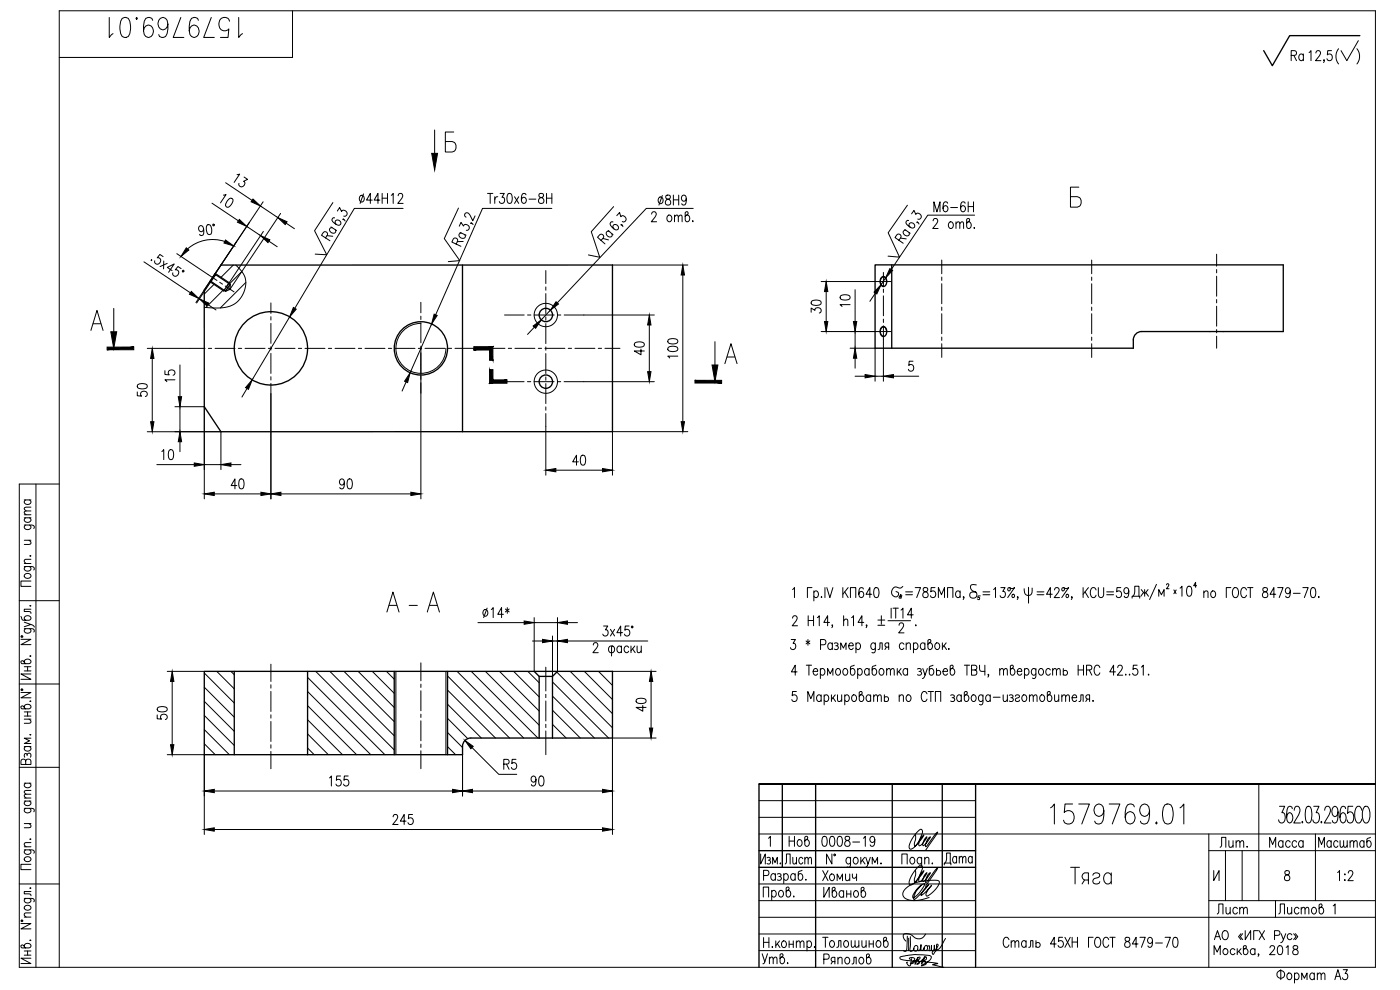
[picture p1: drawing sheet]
<svg xmlns="http://www.w3.org/2000/svg" width="420mm" height="297mm" viewBox="0 0 420 297" stroke-linecap="round" stroke-linejoin="round" font-family="sans-serif">
<defs><g id="words">
<g font-size="10.1">
<text x="31.4" y="12.3">1579769.01</text>
<text x="314" y="248.4">1579769.01</text>
</g>
<text font-size="8.8" x="320" y="266.3">Тяга</text>
<text font-size="8.4" x="399.7" y="20.5">( )</text>
<g font-size="7.9">
<text x="95.2" y="73.4">Ra</text>
<text x="134.4" y="75.1">Ra</text>
<text x="178.2" y="74.4">Ra</text>
</g>
<g font-size="7.5">
<text x="70.9" y="63.5" transform="rotate(-90 70.9 63.5)">10</text>
<text x="267.4" y="74.1">Ra</text>
</g>
<g font-size="7.1">
<text x="69.1" y="57.1">13</text>
<text x="282.2" y="260.7">Дата</text>
</g>
<g font-size="6.6">
<text x="256.1" y="93.1" transform="rotate(-90 256.1 93.1)">10</text>
<text x="194.4" y="107.6" transform="rotate(-90 194.4 107.6)">40</text>
<text x="45.2" y="120.3" transform="rotate(-90 45.2 120.3)">50</text>
<text x="143.6" y="186.6">14*</text>
<text x="51.2" y="217" transform="rotate(-90 51.2 217)">50</text>
<text x="97.7" y="237.1">155</text>
<text x="158" y="237.1">90</text>
<text x="116.8" y="248.7">245</text>
<text x="245.9" y="270.6">Иванов</text>
<text x="364.1" y="275.5">Лист</text>
<text x="382.4" y="275.5">Листов</text>
</g>
<g font-size="6.2">
<text x="386.3" y="19.4">Ra</text>
<text x="247.3" y="95.2" transform="rotate(-90 247.3 95.2)">30</text>
<text x="204.3" y="108.7" transform="rotate(-90 204.3 108.7)">100</text>
<text x="53.3" y="115.7" transform="rotate(-90 53.3 115.7)">15</text>
<text x="47.3" y="139">10</text>
<text x="170.7" y="140.8">40</text>
<text x="68.1" y="147.8">40</text>
<text x="100.5" y="147.8">90</text>
<text x="194.7" y="214.5" transform="rotate(-90 194.7 214.5)">40</text>
<text x="235.7" y="255.1">Нов</text>
<text x="245.5" y="255.1">0008-19</text>
<text x="364.8" y="255.4">Лит.</text>
<text x="379.9" y="255.4">Масса</text>
<text x="394.4" y="255.4">Масштаб</text>
<text x="234.2" y="260.3">Лист</text>
<text x="245.5" y="265.3">Хомич</text>
<text x="400" y="265.3">1:2</text>
<text x="245.5" y="285.4">Толошинов</text>
<text x="299.9" y="285.4">Сталь 45ХН ГОСТ 8479-70</text>
<text x="227.5" y="290.3">Утв.</text>
<text x="245.9" y="290.3">Ряполов</text>
</g>
<text font-size="3.1" x="273.4" y="189.1">.</text>
</g></defs>
<g fill="none" stroke="#000" stroke-width=".4">
<path d="M408.1 10.7h-21.1l-5.2 9-2.5-4.5M66.3 79.5h117.5v50h-117.5l-5-7.5v-35zM138.8 79.5v50M262.6 79.5h122.5v20h-42.5a2.48 2.48 0 0 0-2.5 2.5v2.5h-77.5zM267.6 79.5v25M63.3 84.5l4.4 2.9 1.4-2.1M64.7 82.4l-.1-.4-1.6 2.5h.3l1.4-2.1 4.4 2.9M68.8 84.8l-1.7 2.5M69.1 85.3l-.1 1.5-1.3 .6M264.5 98.3a.91 .91 0 0 1 1.1-.2 .91 .91 0 0 1 .5 .9v.9a.95 .95 0 0 1-1 1.1 .95 .95 0 0 1-.9-1.1v-.9zM264.5 83.3a.91 .91 0 0 1 1.1-.2 .91 .91 0 0 1 .5 .9v.9a.95 .95 0 0 1-1 1.1 .95 .95 0 0 1-.9-1.1v-.9zM61.3 201.4h122.5v20h-42.5a2.48 2.48 0 0 0-2.5 2.5v2.5h-77.5z"/>
<path d="M70.3 201.4v25M92.3 201.4v25M118.3 201.4v25M134.3 201.4v25M160.3 201.4l1.5 1.5h4l1.5-1.5M161.8 202.9v18.5M165.8 202.9v18.5M227.8 235.2v55M234.8 235.2v25M244.8 235.2v55M267.8 235.2v55M282.8 235.2v55"/>
<path d="M292.8 235.2v55M227.8 255.2h65M227.8 260.2h65"/>
<circle cx="163.8" cy="94.5" r="2.01"/>
<circle cx="81.3" cy="104.5" r="11"/>
<circle cx="126.3" cy="104.5" r="8"/>
<circle cx="163.8" cy="114.5" r="2.01"/>
</g>
<g fill="none" stroke="#000" stroke-width=".3">
<path d="M87.8 3.2v14h-70M394.9 15.9l.5-.7h.4l.5 .6-.3 1-1.2 1.4h1.6M130.4 39v7M136.2 39.6h-2.5v6h2a1.63 1.63 0 0 0 1.2-1.6 1.63 1.63 0 0 0-1.2-1.5h-2M67.7 54.8l7.9 5.3M108.2 58.7a.64 .64 0 0 1 1 .3 .91 .91 0 0 1 0 1.1 .91 .91 0 0 1-1 .4 1.2 1.2 0 0 1 0-1.8zM109.1 58.2l-1 2.8M114.7 58v3M114.7 59.5h1.6M116.3 58v3M117.4 58.6l.6-.6v3M119.5 58.7l.5-.7 .6 .2 .3 .4-.4 1-1.1 1.4h1.6"/>
<path d="M146.3 58h1.6M147.1 58v3M148.5 59v2M149.4 59a.82 .82 0 0 0-.9 .9M150.1 58h1.2l-.6 1.2a.88 .88 0 0 1 .7 1.3 .88 .88 0 0 1-1.6 0M152.5 58.2l.5-.2a1.76 1.76 0 0 1 .6 2.5l-.2 .4-.6 .1a1.76 1.76 0 0 1-.5-2.4zM154.4 59l1.3 2M155.7 59l-1.3 2M157.9 58.5a.64 .64 0 0 0-1.1-.3 2.02 2.02 0 0 0 .4 2.8 .88 .88 0 0 0 .8-1 .88 .88 0 0 0-1.2-.7l-.3 .7M158.8 59.7h2M161.9 58.2a.67 .67 0 0 0 .2 1 .94 .94 0 0 1 1.1 .8 .94 .94 0 0 1-1 1 .98 .98 0 0 1-.5-1.1 .98 .98 0 0 1 1.1-.7 .61 .61 0 0 0 .3-.6 .61 .61 0 0 0-.4-.6zM164 59.5h1.6"/>
<path d="M164 58v3M165.6 58v3M197.9 59.2a.65 .65 0 0 1 1 .3l.1 .7a.82 .82 0 0 1-.9 .9l-.2-.1a1.23 1.23 0 0 1 0-1.8zM198.8 58.7l-1.1 2.8M199.9 58.7a.68 .68 0 0 0 .2 1 .94 .94 0 0 1 1.2 .8 .94 .94 0 0 1-1 1 .98 .98 0 0 1-.6-1.2 .98 .98 0 0 1 1.1-.6 .6 .6 0 0 0 .4-.6 .6 .6 0 0 0-.5-.6zM202.1 58.5v3M202.1 60h1.6M203.7 58.5v3M206 59.5a.79 .79 0 0 1-.8 .9 .89 .89 0 0 1-.7-1.1 .89 .89 0 0 1 1.1-.6 2.58 2.58 0 0 1 0 2.7l-.5 .1-.5-.4M323.8 56.2h-2.5v6h2a1.63 1.63 0 0 0 1.2-1.6 1.63 1.63 0 0 0-1.2-1.6h-2M43.2 78.6l13.9 9.3M45.4 78l.2 .2z"/>
<path d="M48.9 77l-.9-.7-.8 1.1a.92 .92 0 0 1 1 .7 .92 .92 0 0 1-.7 1.1 .92 .92 0 0 1-1.1-.7l.1-.3M49.1 78.3v2.4M50.2 79l-2.2 1M53.1 76.1l12 8M61.1 68.6a.81 .81 0 0 1-.7 .9 .89 .89 0 0 1-.8-1 .89 .89 0 0 1 1-.7 2.52 2.52 0 0 1 .4 2.7l-.6 .2-.5-.4M62.1 67.6l.6-.2a1.76 1.76 0 0 1 .8 2.3l-.1 .5-.6 .2a1.78 1.78 0 0 1-.9-2.4zM63.6 61l8 5.3M63.9 67.3h.3v.4h-.3zM67.5 72.5a11.4 11.4 0 0 0-11.2 2.2M70 79.5l-3.6 3.7M70.8 79.5a7 7 0 0 1-1.5 12.3l-3.4 .6-4.6-.2M74.1 67.9l4.1 2.8"/>
<path d="M78.1 61.8l5.3 3.5M79 60.5l-15.2 22.8M79 69.5l-11 16.6M80.7 72.4l2.5 1.6M84.2 64l-15.2 22.8M85.9 67l2.5 1.6M99.9 60.8l-5.5 8.4 3.7 7.2-3.5-.2M101.2 63.3l.7-1 .6 1.2a.89 .89 0 0 1 1.6 .1 .89 .89 0 0 1-1 1.2M111.7 60h-1.7l1.1-2v3M114 60h-1.7l1.1-2v3M121 62.5h-14.7l-17.8 30M137.6 62.4l-4.3 9.2 4.7 6.6-3.5 .3"/>
<path d="M142.6 64.8l-.7 1.4-1.3-2.2-.6-.2-.4 .2-.2 .7 .5 .5M165.6 62.5h-20.8l-14.1 32M183.8 79.5h22.6M184.2 62l-6.7 7.5 2.5 7.7-3.4-.7M185.1 64.7l.8-.9 .4 1.2a.88 .88 0 0 1 1.5 .4 .88 .88 0 0 1-1 1.1M195.6 64.2l.4-.7h.5l.4 .6-.3 1-1.1 1.4h1.6M200.5 64.7a.64 .64 0 0 1 1 .3 .91 .91 0 0 1 0 1.1 .91 .91 0 0 1-1 .3 1.2 1.2 0 0 1 0-1.7zM202.4 65.1l.6-.6 .5 .2 .1 1.8M202.4 64.5v2M203.6 65.1l.5-.6 .5 .2 .1 1.8M206.1 64.5a1 1 0 0 1 .9 1 1 1 0 0 1-.9 1l-.5-.5v-2.2l.7-.3 .2 .5-.1 .2-.8 .8M207.9 66.2v.3z"/>
<path d="M208 62.5h-14l-26.8 28.4M272.3 61.6l-5.7 8.2 3.4 7.4-3.5-.3M273.6 64.2l.7-1.1 .5 1.2a.88 .88 0 0 1 1.6 .2 .88 .88 0 0 1-1 1.2M280 66.3l.5-.7 .7 .1 .2 .4-.3 1-1.2 1.5h1.6M280.3 63.6v-3l.9 3 .9-3v3M282.6 78v4.1M284.4 61l-.1-.3-.6-.1a1.63 1.63 0 0 0-.7 2l.4 .8a.84 .84 0 0 0 1.1-.8 .84 .84 0 0 0-1.1-.8l-.4 .8M285 66.7a.97 .97 0 0 1 1.2 .6 .97 .97 0 0 1-.7 1.3 1.02 1.02 0 0 1-.9-.8 1.02 1.02 0 0 1 .4-1.1zM285.3 62.3h2.1M286.9 67.1l.6-.5 .4 .1 .1 1.9M286.9 66.6v2M288 67.1l.6-.5 .5 .1 .1 1.9"/>
<path d="M289.6 61l-.1-.3-.5-.1a1.63 1.63 0 0 0-.7 2l.3 .8a.84 .84 0 0 0 1.2-.8 .84 .84 0 0 0-1.2-.8l-.3 .8M290.6 66.6a1 1 0 0 1 .9 1 1 1 0 0 1-.9 1l-.5-.6v-2.2l.7-.2 .2 .4-.1 .3-.8 .7M290.6 60.6v3M290.6 62h1.6M292.2 60.6v3M292.4 68.3v.3zM292.5 64.6h-14.1l-10.9 16.3M327.6 78v4.1M365.1 76.3v3.6M27.3 99.1l1.8-6 1.8 6M28 97.1h2.2M34.1 92.5v7"/>
<path d="M51.6 81.2l-1.4-1 2.1-1-1.7 2.5M54.4 80.6l-1-.6-.8 1a.92 .92 0 0 1 1 .7 .92 .92 0 0 1-.7 1.1 .92 .92 0 0 1-1.1-.6l.1-.3M54.8 81.2l.3-.1 .1 .4-.4 .1zM59.6 89.5l.2 .2M62.3 91.3l2.5 1.7M63.3 84.5l-4.3 6.4M64.2 85.4l-2.9 2.8M64.6 82l4.2 2.8M65.9 84.7l.9 .6M66.9 87.1l-5.1 5.2M67.1 87.3l-4.1-2.8-4.2 6.3M67.6 85.8l2.6 1.8"/>
<path d="M72.6 81.5l-3.7 3.7M73.8 84.7l-7.7 7.7M81.3 90.9v3.1M81.3 95v1M81.3 97v6M86.9 95.1l-11.2 18.9M126.3 96.9v6M126.3 90.7v3.2M126.3 94.9v1M126.3 97a7.5 7.5 0 0 0-7.5 7.5 7.5 7.5 0 0 0 7.5 7.5 7.5 7.5 0 0 0 7.5-7.5M129.5 97.2l-6.4 14.6M151.4 94.5h5.9"/>
<path d="M158.3 94.5h1M160.3 94.5h6M160.4 98.2l-2.1 2.1M163.8 81.2v3.9M163.8 86.1v1M163.8 88.1v6M163.8 95.1v1M163.8 97.1v6M165.2 93.1l-2.8 2.9M167.3 94.5h1M169.3 94.5h27.1M194.9 97.5v14"/>
<path d="M204.9 82.5v44M246.4 99.5h21M246.4 84.5h21M256.6 86.9v9.6M256.6 99.5v5M262.7 87.9l-1.6 2.5M265.1 81.7v4.1M265.1 86.8v1M265.1 88.8v6M265.1 95.8v1M265.1 97.8v16.6M265.8 83.4l-1.4 2"/>
<path d="M266 99.5v-.5a.86 .86 0 0 0-.9-.9 .86 .86 0 0 0-.8 .9l.1 1.3 .7 .6M266 84.5v-.5a.86 .86 0 0 0-.9-.9 .86 .86 0 0 0-.8 .9l.1 1.3 .7 .6M282.6 83.1v1M282.6 85.1v6M282.6 92.1v1M282.6 94.1v6M327.6 83.1v1M327.6 85.1v6M327.6 92.1v1M327.6 94.1v6M365.1 80.9v1M365.1 82.9v6"/>
<path d="M365.1 89.9v1M365.1 91.9v6M365.1 98.9v1M44.2 104.5h17.3M45.7 107.5v19M54 109.5v9.5M62.5 104.5h1M64.5 104.5h6M71.5 104.5h1M73.5 104.5h6M74.1 116.6l-1.5 2.5M80.5 104.5h1"/>
<path d="M81.3 104v1M81.3 106v6M81.3 113v1M81.3 115v34.7M82.5 104.5h6M89.5 104.5h1M91.5 104.5h6M98.5 104.5h1M100.5 104.5h6M107.5 104.5h1M109.5 104.5h6M116.5 104.5h1"/>
<path d="M118.5 104.5h6M121.9 114.6l-1.2 2.7M125.5 104.5h1M126.3 103.9v45.8M127.5 104.5h6M134.5 104.5h1M136.5 104.5h6M143.5 104.5h1M145.5 104.5h6M151.4 114.5h5.9M152.5 104.5h1M154.5 104.5h6"/>
<path d="M158.3 114.5h1M160.3 114.5h6M161.5 104.5h1M163.5 104.5h6M163.8 104.1v1M163.8 106.1v6M163.8 113.1v1M163.8 115.1v6M167.3 114.5h1M169.3 114.5h27.1M170.5 104.5h1M172.5 104.5h6"/>
<path d="M179.5 104.5h1M181.5 104.5h4.6M214.6 102.5v7M220.5 107.1h-2.3M221.2 109.1l-1.8-6-1.9 6M255.1 104.5h7.5v9.9M256.6 112.9h3M256.6 107.5v3M262.6 112.9h2.5M268.1 112.9h7.6M274 108.4h-1.1l-.2 1.3a.92 .92 0 0 1 1.3 .1 .92 .92 0 0 1 0 1.2 .92 .92 0 0 1-1.3 .1l-.1-.3M282.6 101.1v1"/>
<path d="M282.6 103.1v4.1M327.6 101.1v1M327.6 103.1v4.1M365.1 100.9v3.6M44.2 129.5h22.1v11.4M47.1 139.4h11.2M52.5 122h8.8v27.7M54 122v7.5M61.3 139.4h5M69.3 139.4h3M163.8 122.1v1M163.8 124.1v18.5"/>
<path d="M206.4 129.5h-22.6v13.1M7.3 157.5l2.7 .1a.58 .58 0 0 1 .1 1M7.3 155.4h2M7.3 154.4h2M7.3 150h2M7.7 157.5l-.1 .1a.58 .58 0 0 0-.2 1 .95 .95 0 0 0 1.2 .3 .95 .95 0 0 0 .5-1.1l-.2-.3M7.7 155.4l-.3 .2a.95 .95 0 0 0 .5 1.2 .95 .95 0 0 0 1.2-.4 .64 .64 0 0 0-.2-1M7.7 150a.66 .66 0 0 0-.4 .6 .66 .66 0 0 0 .4 .6 .85 .85 0 0 0 1.2 0 .85 .85 0 0 0 0-1.2M9.3 153.3l-1.9 .1-.1 .5 .6 .5M9.3 152.2l-1.9 .1-.1 .4 .6 .6M10.8 145.2v145M17.8 145.2h-12v145h407v-287h-395v287"/>
<path d="M64.3 148.2h14M84.3 148.2h39M166.8 141.1h14M7.3 170l2.7 .1a.58 .58 0 0 1 .1 .9M7.3 169.1h2M7.3 162.1h2M7.4 172.4a.95 .95 0 0 1 1.2-.4 .95 .95 0 0 1 .5 1.2 .95 .95 0 0 1-1.2 .4 .95 .95 0 0 1-.5-1.2zM7.7 170l-.1 .1a.58 .58 0 0 0-.2 .9 .95 .95 0 0 0 1.2 .4 .95 .95 0 0 0 .5-1.2l-.2-.2M8.7 162.1l.6 .6-.2 .5-1.8 .2M9 166.8h.3zM9.3 174.3h-3v1.6h3M9.3 167.8l-1.9 .1-.1 .6 .6 .6"/>
<path d="M237.9 176.9l.5-.6v3M243.7 176.3h-1.4v3M244.3 177.7l.2-.3a.97 .97 0 0 1 1.2 .7 .97 .97 0 0 1-.6 1.2h-.4l-.4-.4M244.3 177.3v3M246.5 179v.3zM247.6 176.3v3M248.1 176.3l1 3 .9-3M252.9 176.3v3M253.5 177.6l1 1.7M254.5 176.3l-1.6 2M255.2 179.3v-3h1.6v3M259.1 176.7a.64 .64 0 0 0-1-.3 2.05 2.05 0 0 0 .3 2.9 .88 .88 0 0 0 .8-1 .88 .88 0 0 0-1.1-.7l-.4 .7"/>
<path d="M261.6 178.3h-1.7l1.2-2v3M262.5 176.4l.6-.1a1.76 1.76 0 0 1 .6 2.4l-.2 .5-.6 .1a1.76 1.76 0 0 1-.6-2.4zM270.3 178.5a.29 .29 0 0 1 .3 .4 .29 .29 0 0 1-.5 .1l.2 .1a.28 .28 0 0 1 0 .5 .28 .28 0 0 1-.4-.2zM271 175.9a1.36 1.36 0 0 1-2.1 .2 1.41 1.41 0 0 0-1.4 1.6 1.41 1.41 0 0 0 1.9 1.2l.1-.3a.72 .72 0 0 0 .1-.7 .72 .72 0 0 0-.7-.4M271.8 177.6h2.1M271.8 178.4h2.1M274.7 176.3h1.6l-1.2 3M277.2 176.4a.69 .69 0 0 0 .2 1 .94 .94 0 0 1 1.1 .9 .94 .94 0 0 1-1 1 .98 .98 0 0 1-.5-1.2 .98 .98 0 0 1 1.1-.7 .61 .61 0 0 0 .3-.6 .61 .61 0 0 0-.4-.5zM280.6 176.3h-1.1l-.2 1.3a.92 .92 0 0 1 1.3 .1 .92 .92 0 0 1 0 1.2 .92 .92 0 0 1-1.3 .1l-.1-.3M281.6 179.3v-3l.9 2.1 1-2.1v3M284.4 179.3v-3h1.6v3M288.1 177.7l-.2-.3a.95 .95 0 0 0-1.2 .5 .95 .95 0 0 0 .4 1.3 .64 .64 0 0 0 1-.3"/>
<path d="M288.1 177.3v2M289.3 179.2h-.2h.2l-.2 .7M293 175.5l-.4-.1a1.01 1.01 0 0 0-1.4 .7 1.01 1.01 0 0 0 .9 1.3 1.05 1.05 0 0 1 1.1 1.1 1.05 1.05 0 0 1-1.4 .9 1.05 1.05 0 0 1-.6-1.5l.5-.2h1.2M294.2 178.8h-.6l-.2 .4a.36 .36 0 0 1 .5 .1 .36 .36 0 0 1 0 .5 .36 .36 0 0 1-.4 0l-.2-.1M295 177.6h2.1M295 178.4h2.1M298.2 176.9l.6-.6v3M300.4 176.3h1.2l-.7 1.1a.88 .88 0 0 1 .8 1.4 .88 .88 0 0 1-1.6-.1M303 176.3l.2 .6-.1 .3-.4 .1-.3-.6 .4-.4 .8 .3 .9-.3-2.1 3M305.5 179.2h-.2h.2l-.2 .7M308.7 176.2v4.8M309.8 176.4v.5a1.27 1.27 0 0 1-1.1 1.8 1.27 1.27 0 0 1-1.3-1.7v-.4"/>
<path d="M311.2 177.6h2.1M311.2 178.4h2.1M315.8 178.3h-1.7l1.1-2v3M316.5 177l.4-.7 .7 .1 .3 .5-.4 1-1.1 1.4h1.6M319.2 176.3l.3 .6-.2 .3-.4 .1-.2-.6 .3-.4 .8 .3 .9-.3-2 3M321.7 179.2h-.2h.2l-.2 .7M325.1 176.3v3M325.6 177.6l1.1 1.7M326.7 176.3l-1.6 2M328.9 177a.89 .89 0 0 0-1-.7 .89 .89 0 0 0-.7 1.1v.8a.89 .89 0 0 0 .7 1.1 .89 .89 0 0 0 1-.7M329.6 176.3v2.1a.8 .8 0 0 0 .8 .9 .8 .8 0 0 0 .8-.9v-2.1M332.1 177.6h2.1"/>
<path d="M332.1 178.4h2.1M336.4 176.3h-1.2l-.1 1.3a.92 .92 0 0 1 1.3 .1 .92 .92 0 0 1 0 1.2 .92 .92 0 0 1-1.3 .1l-.1-.3M338.8 177.3a.8 .8 0 0 1-.8 .9 .89 .89 0 0 1-.7-1.1 .89 .89 0 0 1 1.1-.7 2.51 2.51 0 0 1 0 2.8 .64 .64 0 0 1-1-.3M339.8 179.5v-.6h2.2v.6M340 178.9a3.1 3.1 0 0 0 .6-3h1.2v3M342.5 176.9l1 1.3 1.1-1.3M343.2 177.8l-.8 1.1M343.5 176.9v2M343.9 177.8l.8 1.1M347.1 175.3l-2.1 4.6M347.8 178.9v-2l.8 1.6 .8-1.6v2M350.1 175.5l.2-.4 .5 .3-.8 1.2h.8"/>
<path d="M352.3 177l.7 1.1M353 177l-.7 1.1M354.2 176.5l.5-.6v3M356.4 176l.6-.1a1.77 1.77 0 0 1 .6 2.4l-.2 .4-.6 .2a1.77 1.77 0 0 1-.6-2.4zM359.1 175.7h-.9l.6-1v1.5M361.3 177.9l.6-.6 .5 .1 .1 1.9M361.3 177.3v2M363.7 177.4a.97 .97 0 0 1 1.2 .7 .97 .97 0 0 1-.6 1.2 1.02 1.02 0 0 1-1-.7 1.02 1.02 0 0 1 .4-1.2zM369.4 176.3h-1.4v3M370.3 176.4l.2-.1a1.43 1.43 0 0 1 1.1 2.3 .89 .89 0 0 1-1.1 .7 .89 .89 0 0 1-.6-1.1v-.8zM374.1 177a.89 .89 0 0 0-1.1-.7 .89 .89 0 0 0-.6 1.1v.8a.89 .89 0 0 0 .6 1.1 .89 .89 0 0 0 1.1-.7M374.4 176.3h1.6"/>
<path d="M375.2 176.3v3M379.1 176.4a.68 .68 0 0 0 .2 1 .94 .94 0 0 1 1.2 .9 .94 .94 0 0 1-1 1 .98 .98 0 0 1-.6-1.2 .98 .98 0 0 1 1.1-.7 .6 .6 0 0 0 .4-.6 .6 .6 0 0 0-.5-.5zM382.9 178.3h-1.7l1.1-2v3M383.5 176.3h1.6l-1.2 3M387.2 177.3a.79 .79 0 0 1-.8 .9 .89 .89 0 0 1-.6-1.1 .89 .89 0 0 1 1.1-.7 2.58 2.58 0 0 1 0 2.8 .64 .64 0 0 1-1-.3M388.1 178h2.1M391 176.3h1.6l-1.1 3M393.6 176.4l.6-.1a1.76 1.76 0 0 1 .6 2.4l-.3 .5-.5 .1a1.76 1.76 0 0 1-.6-2.4zM395.8 179v.3zM5.8 180.2h12M6.3 191.8h3l-3 1.6h3M6.3 185l.4 1 .3 .1h1.7l.4-.2a.64 .64 0 0 0-.2-1.1 .85 .85 0 0 0-1.3 .1 .85 .85 0 0 0 .1 1.2"/>
<path d="M6.4 190.8h.4v.4h-.4zM7.3 198.7a1 1 0 0 1 1-1 1 1 0 0 1 1 1l-.6 .4h-2.1l-.3-.7 .4-.2 .3 .1 .7 .8M7.3 188.6l2.7 .1a.58 .58 0 0 1 .1 .9M7.3 186.7l2 .7-2 .7M7.7 188.6l-.1 .1a.58 .58 0 0 0-.2 .9 .95 .95 0 0 0 1.2 .4 .95 .95 0 0 0 .5-1.2l-.2-.2M9 196.8h.3zM9 181.8h.3zM9.3 187.4l.6 .2 .4 .6M9.3 182.8h-2v.7l1.8 .1 .2 .5M81.3 199.3v5.2M116.1 183.6l1.8-6 1.9 6M116.8 181.6h2.3"/>
<path d="M122.8 181.6h2.4M126.3 198.9v5.4M128.2 183.6l1.9-6 1.8 6M128.9 181.6h2.3M143.4 186.8h13.9M159.8 192.3h3M160.3 185.3v16.1M160.3 186.8h7M165.8 190.8v12.1M165.8 192.3h1.5M167.3 185.3v16.1M170.3 192.3h24.1"/>
<path d="M170.3 186.8h3M178.1 193.5l.4-.7h.5l.4 .6-.3 1-1.2 1.4h1.6M181.1 187.8h1.3l-.7 1.2a.88 .88 0 0 1 .7 1.3 .88 .88 0 0 1-1.5 0M183 194l.9-.2a1.15 1.15 0 0 1 0 2h-.7l-.5-.4-.1-.7zM183.2 188.8l1.2 2M183.5 193.8v3M184.4 188.8l-1.2 2M186.5 194.3a.67 .67 0 0 0-.6-.5 .67 .67 0 0 0-.6 .5 .85 .85 0 0 0 0 1.2 .85 .85 0 0 0 1.2-.1M186.5 193.8v2M186.8 189.8h-1.7l1.2-2v3M188.7 194.3a.67 .67 0 0 0-.7-.5 .67 .67 0 0 0-.6 .5 .91 .91 0 0 0 0 1.1 .91 .91 0 0 0 1 .3l.3-.3M188.8 187.8h-1.1l-.2 1.3a.92 .92 0 0 1 1.3 .1 .92 .92 0 0 1 0 1.2 .92 .92 0 0 1-1.3 .1l-.1-.2"/>
<path d="M189.4 193.8v2M189.6 187.9h.3v.4h-.3zM189.8 194.7l.8 1.1M190.5 193.8l-1.1 1.5M191.2 193.8l.1 1.9 .6 .1 .5-.5M192.4 193.8v2M237.4 191.9h1.3l-.7 1.1a.88 .88 0 0 1 .8 1.4 .88 .88 0 0 1-1.6-.1M237.9 185.5l.4-.8h.5l.4 .6-.3 1-1.1 1.5h1.6M241.9 192.3l1.1 .9M242 199.6h1.6M242.5 191.9v1.7M242.5 184.7v3.1"/>
<path d="M242.5 186.2h1.7M242.8 199.6v3M243 192.3l-1.1 .9M244.2 184.7v3.1M245.3 185.3l.6-.6v3.1M246.3 193.5h1a.82 .82 0 0 0 .6-.8 .82 .82 0 0 0-.6-.8h-1v3M249 186.7h-1.8l1.2-2v3.1M249.8 193.3a.67 .67 0 0 0-.6-.4 .67 .67 0 0 0-.7 .4 .85 .85 0 0 0 .1 1.2 .85 .85 0 0 0 1.2 0M249.8 192.9v2M249.9 187.6h-.3h.3l-.3 .7M250.4 193a.73 .73 0 0 1 1.1 .3l-.3 .4h-.4M251.2 193.7l.3 .3v.6l-.3 .3-.8-.2"/>
<path d="M252.3 194.9v-2l.8 1.6 .8-1.6v2M253.2 186.3l.6-.5 .5 .1 .1 1.9M253.2 184.7v3.1M254.7 193.7h1.4l-.1-.5a.59 .59 0 0 0-1-.2 .95 .95 0 0 0-.3 1.2 .95 .95 0 0 0 1.2 .5l.2-.2M255.6 185.3l.5-.6v3.1M256.4 199.6l-1.1 .4-.1 .3v1.7l.2 .4a.65 .65 0 0 0 1.1-.2 .85 .85 0 0 0 0-1.3 .85 .85 0 0 0-1.3 .1M256.9 193.3a.67 .67 0 0 1 .6-.4 .67 .67 0 0 1 .6 .4 .91 .91 0 0 1 .1 1.1 .91 .91 0 0 1-1.1 .3l-.2-.2M256.9 192.9v3M259.2 186.7h-1.7l1.2-2v3.1M260.1 187.6h-.2h.2l-.2 .7M262.7 193.3l-.2-.3a.64 .64 0 0 0-1 .3 .91 .91 0 0 0-.1 1.1 .91 .91 0 0 0 1.1 .3l.2-.2M262.7 192.9l-.1 2.7-.3 .3-.6-.2"/>
<path d="M262.9 199.6l-1 .4-.2 .3 .2 2a.59 .59 0 0 0 .9 .1 .95 .95 0 0 0 .3-1.2 .95 .95 0 0 0-1.1-.5l-.3 .3M263.5 186h2M263.5 187.6h2M263.5 194.9l.5-.2 .1-1.8h.7v2M264.5 184.7v2.6M266 194.2l-.4 .7M266.5 186.2h6.8M266.7 194.2l-.9-.2-.2-.4 .2-.6 .9-.1v2M267.4 182.5v3M268 182.5h1.6M268.8 182.5v3M269.8 187.6l.5-.7h.4l.5 .6-.4 1-1.1 1.4h1.6"/>
<path d="M270.4 183l.6-.5v3M271.3 193.3a.67 .67 0 0 0-.6-.4 .67 .67 0 0 0-.7 .4 .91 .91 0 0 0 0 1.1 .91 .91 0 0 0 1 .3l.3-.2M272 193.5l.5-.6 .6 .1 .1 1.9M272 192.9v2M274.1 184.5h-1.7l1.1-2v3M274.1 193.3a.66 .66 0 0 1 .7-.4 .66 .66 0 0 1 .6 .4 .91 .91 0 0 1 0 1.1 .91 .91 0 0 1-1 .3l-.3-.2M274.1 192.9v3M277.6 193.3a.67 .67 0 0 0-.7-.4 .67 .67 0 0 0-.6 .4 .85 .85 0 0 0 0 1.2 .85 .85 0 0 0 1.3 0M277.6 192.9v2M278.9 192.9a1 1 0 0 1 1 1 1 1 0 0 1-1 1l-.4-.6v-2.1l.7-.3 .2 .4-.1 .3-.8 .7M280 199.6l-1 .4-.1 .3v1.7l.2 .4a.64 .64 0 0 0 1-.2 .85 .85 0 0 0 0-1.3 .85 .85 0 0 0-1.2 .1M280.9 193a.64 .64 0 0 1 1 .3 .91 .91 0 0 1 0 1.1 .91 .91 0 0 1-1 .3 1.2 1.2 0 0 1 0-1.7z"/>
<path d="M282.8 192.9v2M283.3 193.7l.8 1.2M284 192.9l-1.2 1.4M284.8 194.6v.3zM289.4 199.6h1.6M290.2 199.6v3M294 199.6l.2 1.7 1.4 .1M295.6 199.6v3M323.6 199.6v3M325.2 199.6v3M341.3 199.6h-1.2l-.1 1.3a.92 .92 0 0 1 1.3 .1 .92 .92 0 0 1 0 1.2 .92 .92 0 0 1-1.3 .1l-.1-.3M5.8 205.2h12"/>
<path d="M6.3 207.8h3l-3 1.6h3M6.4 206.8h.4v.3h-.4zM7.3 212.2a1 1 0 0 1 1-.9 1 1 0 0 1 1 .9l-.6 .5h-2.1l-.3-.7 .4-.2 .3 .1 .7 .8M7.3 200h2M7.3 201.3h2M7.3 215.8h2M7.3 213.6h2M7.3 214.8h2M8.3 200v1.3M8.3 213.6v1.2M8.7 215.8l.6 .5-.2 .6-1.8 .1M9 210.4h.3z"/>
<path d="M9.3 202.2h-3l3 1.6h-3M50.2 201.4h11.1M51.7 204.4v19M61.3 218.9l7.5 7.5M61.3 214.7l9 9M61.3 210.4l9 9M61.3 206.2l9 9M61.3 201.9l9 9M65.1 201.4l5.2 5.3M69.3 201.4l1 1M81.3 205.5v1M81.3 207.5v6"/>
<path d="M81.3 214.5v1M81.3 216.5v6M92.3 216l10.5 10.4M92.3 211.7l14.7 14.7M92.3 207.5l19 18.9M92.3 203.2l23.2 23.2M94.8 201.4l23.5 23.6M99 201.4l19.3 19.4M103.2 201.4l15.1 15.1M107.5 201.4l10.8 10.9M111.7 201.4l6.6 6.6M116 201.4l2.3 2.4"/>
<path d="M118.8 201.4v25M126.3 205.3v1M126.3 207.3v6M126.3 214.3v1M126.3 216.3v6M133.8 201.4v25M134.3 219.8l4.5 4.5M134.3 215.5l6.1 6.1M134.3 211.3l10.2 10.1M134.3 207l14.4 14.4M134.3 202.8l18.6 18.6M137.2 201.4l20 20"/>
<path d="M141.4 201.4l20 20M145.7 201.4l16.1 16.2M149.9 201.4l11.9 11.9M154.2 201.4l7.6 7.7M158.4 201.4l3.4 3.5M163.8 200.2v7.1M163.8 208.3v1M163.8 210.3v6M163.8 217.3v1M163.8 219.3v7.1M165.8 217.3l4.1 4.1M165.8 213.1l8.4 8.3"/>
<path d="M165.8 208.9l12.6 12.5M165.8 204.6l16.8 16.8M167.1 201.7l16.7 16.7M171.1 201.4l12.7 12.7M175.4 201.4l8.4 8.5M179.6 201.4l4.2 4.2M183.8 201.4h13.1M195.4 204.4v14M239 207.5h-1.1l-.2 1.3a.92 .92 0 0 1 1.3 0 .92 .92 0 0 1 0 1.3 .92 .92 0 0 1-1.3 .1l-.1-.3M239.2 201.6h-1.7l1.2-2v3M242.4 210.5v-3l1 2.1 .9-2.1v3M244 201.4h1.4l-.2-.7a.97 .97 0 0 0-1.3 .7 .97 .97 0 0 0 .7 1.2h.3l.5-.4"/>
<path d="M246.2 201a.66 .66 0 0 1 .6-.4 .66 .66 0 0 1 .7 .4l.1 .4a.9 .9 0 0 1-.9 1.2l-.5-.4M246.2 200.6v3M246.4 208.9l-.2-.3a.95 .95 0 0 0-1.2 .5 .95 .95 0 0 0 .4 1.2 .64 .64 0 0 0 1-.2M246.4 208.5v2M247.3 208.9l.3-.3a.97 .97 0 0 1 1.2 .7 .97 .97 0 0 1-.7 1.2h-.3l-.5-.4M247.3 208.5v3M248.4 202.6v-2l.8 1.6 .8-1.6v2M249.5 208.5v2M250 209.3l.8 1.2M250.7 208.5l-1.2 1.4M251.1 200.7a.97 .97 0 0 1 1.2 .7 .97 .97 0 0 1-.6 1.2 1.02 1.02 0 0 1-1-.7 1.02 1.02 0 0 1 .4-1.2zM251.3 208.5l.2 1.8 .5 .2 .6-.6"/>
<path d="M252.6 208.5v2M253.3 200.7a.97 .97 0 0 1 1.2 .7 .97 .97 0 0 1-.6 1.2 1.03 1.03 0 0 1-1-.7 1.03 1.03 0 0 1 .4-1.2zM253.5 208.9a.66 .66 0 0 1 .6-.4 .66 .66 0 0 1 .7 .4l.1 .7a.8 .8 0 0 1-.9 .9l-.5-.4M253.5 208.5v3M255.9 208.6a.97 .97 0 0 1 1.2 .7 .97 .97 0 0 1-.6 1.2 1.03 1.03 0 0 1-1-.7 1.03 1.03 0 0 1 .4-1.2zM257.4 201l.2-.3a.97 .97 0 0 1 1.3 .7 .97 .97 0 0 1-.7 1.2h-.3l-.5-.4M257.4 200.6v3M258.3 208.5a1 1 0 0 1 .9 1 1 1 0 0 1-.9 1l-.4-.6v-2.1l.7-.3 .2 .4-.1 .3-.8 .7M260.8 201l-.2-.3a.95 .95 0 0 0-1.2 .5 .95 .95 0 0 0 .4 1.2 .64 .64 0 0 0 1-.2M260.8 200.6v2M261.3 208.9l-.2-.3a.95 .95 0 0 0-1.2 .5 .95 .95 0 0 0 .4 1.2 .64 .64 0 0 0 1-.2M261.3 208.5v2"/>
<path d="M262.2 209l.6-.5 .4 .1 .1 1.9M262.2 208.5v2M263.3 209l.6-.5 .5 .1 .1 1.9M264.1 200.7a.97 .97 0 0 1 1.3 .7 .97 .97 0 0 1-.7 1.2 1.03 1.03 0 0 1-.9-.7 1.03 1.03 0 0 1 .3-1.2zM265.4 209.3a.73 .73 0 0 1 1.2 .1 .73 .73 0 0 1-.4 1.1h-.5l-.3-.3M265.4 208.5v2M266.1 201.2l.6-.6 .4 .1 .1 1.9M266.1 200.6v2M267.2 201.2l.6-.6 .5 .1 .1 1.9M269.3 200.6v2M269.7 201.4l.8 1.2M269.9 209l.5-.5 .6 .1 .1 1.9"/>
<path d="M269.9 208.5v2M270.4 200.6l-1.1 1.4M272.3 208.6a.97 .97 0 0 1 1.2 .7 .97 .97 0 0 1-.7 1.2 1.02 1.02 0 0 1-.9-.7 1.02 1.02 0 0 1 .4-1.2zM272.4 201l-.3-.3a.95 .95 0 0 0-1.1 .5 .95 .95 0 0 0 .3 1.2 .65 .65 0 0 0 1.1-.2M272.4 200.6v2M275.3 200.7a.71 .71 0 0 1 1.2 .3l-.1 .3-.6 .1M276.1 201.4l.5 .6-.2 .4h-1.1M276.9 200.6l.7 2 .7-2M277.6 202.6l-.2 .6-.6 .4M278.2 208.2a.89 .89 0 0 0-1.1-.7 .89 .89 0 0 0-.6 1.1v.7a.89 .89 0 0 0 .6 1.2 .89 .89 0 0 0 1.1-.7M278.5 207.5h1.7M279.3 207.5v3"/>
<path d="M280.7 210.5v-3h1.6v3M281.1 201.4a.73 .73 0 0 1 1.1 .1 .73 .73 0 0 1-.3 1.1h-.5l-.3-.3M281.1 200.6v2M283 201.4h1.4l-.1-.5a.58 .58 0 0 0-1-.2 .95 .95 0 0 0-.3 1.2 .95 .95 0 0 0 1.1 .5l.3-.2M285.3 208.6a.72 .72 0 0 1 1.1 .3l-.1 .3-.6 .1M285.6 200.6a1 1 0 0 1 1 1 1 1 0 0 1-1 1l-.4-.6v-2.1l.7-.3 .2 .4-.1 .3-.8 .7M286.1 209.3l.4 .6-.2 .4h-1M288.5 208.9l-.2-.3a.95 .95 0 0 0-1.2 .5 .95 .95 0 0 0 .4 1.2 .64 .64 0 0 0 1-.2M288.5 208.5v2M289.9 208.5a1 1 0 0 1 .9 1 1 1 0 0 1-.9 1l-.5-.6v-2.1l.7-.3 .2 .4-.1 .3-.8 .7M291.6 201h1a.81 .81 0 0 1 .6 .8 .81 .81 0 0 1-.6 .8h-1v-3h1l.5 .3 .1 .5-.6 .6M291.8 208.6a.97 .97 0 0 1 1.2 .7 .97 .97 0 0 1-.6 1.2 1.03 1.03 0 0 1-1-.7 1.03 1.03 0 0 1 .4-1.2z"/>
<path d="M295 208.9l-.1-.1a.58 .58 0 0 0-.9-.2 .95 .95 0 0 0-.4 1.2 .95 .95 0 0 0 1.2 .5l.2-.2M295 208.5l-.1 2.7a.58 .58 0 0 1-.9 .1M296.7 202.4h-.2h.2l-.2 .8M297.2 208.9l-.3-.3a.95 .95 0 0 0-1.1 .5 .95 .95 0 0 0 .3 1.2 .65 .65 0 0 0 1.1-.2M297.2 208.5v2M298.1 209.2h2M300 201.2l.6-.6 .5 .1 .1 1.9M300 200.6v2M301.1 208.5l.1 1.8 .6 .2 .5-.6M301.2 201.2l.5-.6 .5 .1 .1 1.9M302.3 208.5v2M302.9 208.6a.72 .72 0 0 1 1.1 .3l-.1 .3-.5 .1"/>
<path d="M303.7 200.6a1 1 0 0 1 .9 1 1 1 0 0 1-.9 1l-.5-.6v-2.1l.7-.3 .2 .4-.1 .3-.8 .7M303.7 209.3l.4 .6-.2 .4h-1M304.7 208.9a.66 .66 0 0 1 .6-.4 .66 .66 0 0 1 .7 .4l-.1 .3-.8 .3a.55 .55 0 0 0-.3 .8 .73 .73 0 0 0 1.2-.2M305.3 201.4h1.4l-.3-.7a.97 .97 0 0 0-1.2 .7 .97 .97 0 0 0 .7 1.2h.3l.5-.4M307 208.6a.97 .97 0 0 1 1.2 .7 .97 .97 0 0 1-.6 1.2 1.03 1.03 0 0 1-1-.7 1.03 1.03 0 0 1 .4-1.2zM307.5 201a.66 .66 0 0 1 .6-.4 .66 .66 0 0 1 .6 .4l.1 .4a.9 .9 0 0 1-.9 1.2l-.4-.4M307.5 200.6v3M308.9 209l.6-.5 .5 .1 .1 1.9M308.9 208.5v2M310.1 209l.6-.5 .4 .1 .1 1.9M310.9 201l-.2-.3a.97 .97 0 0 0-1.3 .7 .97 .97 0 0 0 .7 1.2h.3l.5-.4M310.9 200.6l-.1 2.7-.4 .3-.5-.2"/>
<path d="M312 200.7a.97 .97 0 0 1 1.3 .7 .97 .97 0 0 1-.7 1.2 1.02 1.02 0 0 1-1-.7 1.02 1.02 0 0 1 .4-1.2zM312.4 208.6a.97 .97 0 0 1 1.2 .7 .97 .97 0 0 1-.7 1.2 1.02 1.02 0 0 1-.9-.7 1.02 1.02 0 0 1 .4-1.2zM314.8 208.5a1 1 0 0 1 .9 1 1 1 0 0 1-.9 1l-.5-.6v-2.1l.7-.3 .2 .4-.1 .3-.8 .7M315.2 201l-.2-.3a.97 .97 0 0 0-1.2 .7 .97 .97 0 0 0 .6 1.2h.4l.4-.4M315.9 201.2l.6-.6 .4 .1 .2 1.9M315.9 200.6v2M316.5 208.5l.1 1.8 .6 .2 .5-.6M317.1 201.2l.5-.6 .5 .1 .1 1.9M317.7 208.5v2M318.7 209l.5-.5 .5 .1 .1 1.9M318.7 208.5v2M319.1 201.4a.73 .73 0 0 1 1.2 .1 .73 .73 0 0 1-.4 1.1h-.4l-.4-.3"/>
<path d="M319.1 200.6v2M319.8 209l.6-.5 .4 .1 .2 1.9M321.7 209.3h1.4l-.2-.7a.97 .97 0 0 0-1.2 .7 .97 .97 0 0 0 .6 1.2h.4l.4-.4M323.6 201h1.6M323.8 210.5l.5-.2 .1-1.8h.7v2M326.1 201l1.4-.1 .2-.5-.2-.7-1.4-.1v3M326.3 209.8l-.4 .7M326.9 201l.8 1.6M327 209.8h-.7l-.3-.3-.1-.5 .4-.5h.7v2M328 210.2v.3zM330.1 200.3a.89 .89 0 0 0-1.1-.7 .89 .89 0 0 0-.6 1.1v.7a.89 .89 0 0 0 .6 1.2 .89 .89 0 0 0 1.1-.7M334.8 201.6h-1.7l1.1-2v3"/>
<path d="M335.4 200.3l.5-.7 .7 .1 .2 .5-.3 1-1.2 1.4h1.6M337.9 202.3v.3zM339 202.3v.3zM342.5 200.2l.6-.6v3M344.7 202.3v.3zM5.8 230.2h12M7.3 239.4h2M7.3 235h2M7.3 224h2M7.7 235l-.3 .2a.95 .95 0 0 0 .5 1.2 .95 .95 0 0 0 1.2-.4 .64 .64 0 0 0-.2-1M7.7 228.3a.73 .73 0 0 0-.7-.5 .73 .73 0 0 0-.7 .5v1.1h3v-1.1a.81 .81 0 0 0-.8-.6 .81 .81 0 0 0-.8 .6v1.1M7.7 224l-.3 .2a.95 .95 0 0 0 .5 1.2 .95 .95 0 0 0 1.2-.4 .64 .64 0 0 0-.2-1"/>
<path d="M8.1 226.4l.6-.5 .4 .3v1M8.1 226.7l-.1-.5-.3-.1a.71 .71 0 0 0-.3 1.1M9 220.4h.3zM9.3 238.3l-1.9 .1-.1 .5 .6 .5M9.3 237.2l-1.9 .1-.1 .4 .6 .6M9.3 221.5h-2l1.6 .8-1.6 .8h2M50.2 226.4h11.1v24M61.3 223.1l3.3 3.3M64.3 237.3h71.5M81.3 223.5v1M81.3 225.5v5.1M92.3 224.4l2 2"/>
<path d="M92.3 220.2l6.2 6.2M126.3 223.3v1M126.3 225.3v5.3M134.3 224l2.4 2.4M138.8 226.4v12.4M141.7 224.3l8 8h5.4M141.8 237.3h39M151.2 229.3h1a.73 .73 0 0 0 .6-.8 .73 .73 0 0 0-.6-.7h-1v3M152 229.3l.8 1.5M154.9 227.8h-1.2l-.1 1.3a.92 .92 0 0 1 1.2 .1 .92 .92 0 0 1 0 1.3 .92 .92 0 0 1-1.2 0l-.1-.2M196.9 221.4h-13.1v29M227.8 235.2h185h-185"/>
<path d="M377.8 235.2v35M7.3 255l2.7 .1a.58 .58 0 0 1 .1 .9M7.3 242.5l2.7 .1a.58 .58 0 0 1 .1 1M7.3 254.1h2M7.3 247.1h2M7.3 240.4h2M7.4 257.4a.95 .95 0 0 1 1.2-.4 .95 .95 0 0 1 .5 1.2 .95 .95 0 0 1-1.2 .4 .95 .95 0 0 1-.5-1.2zM7.7 255l-.1 .1a.58 .58 0 0 0-.2 .9 .95 .95 0 0 0 1.2 .4 .95 .95 0 0 0 .5-1.2l-.2-.2M7.7 242.5l-.1 .1a.58 .58 0 0 0-.2 1 .95 .95 0 0 0 1.2 .3 .95 .95 0 0 0 .5-1.1l-.2-.3M7.7 240.4l-.3 .2a.95 .95 0 0 0 .5 1.2 .95 .95 0 0 0 1.2-.4 .65 .65 0 0 0-.2-1M8.7 247.1l.6 .6-.2 .5-1.8 .2M9 251.8h.3z"/>
<path d="M9.3 259.3h-3v1.6h3M9.3 252.8l-1.9 .1-.1 .6 .6 .6M64.3 248.9h116.5M227.8 250.2h185M227.8 245.2h65M227.8 240.2h65M228.3 256.2v3l1.4-3v3M230.2 257.4a.6 .6 0 0 1 1 .3l-.3 .4h-.3M230.6 251.5l.6-.6v3M230.9 258.1l.4 .6-.2 .4h-.9M231.9 259.2v-2l.7 1.6 .7-1.6v2M249.7 256.2v3l-1.6-3v3"/>
<path d="M255.3 257.7l-.2-.2a.58 .58 0 0 0-.9-.1 .95 .95 0 0 0-.3 1.2 .95 .95 0 0 0 1.1 .5l.3-.3M255.3 257.2l-.2 2.7-.3 .3-.6-.1M256.4 257.4a.64 .64 0 0 1 1 .3 .91 .91 0 0 1 .1 1.1 .91 .91 0 0 1-1.1 .3 1.2 1.2 0 0 1 0-1.7zM258.3 257.2v2M258.8 258.1l.8 1.1M259.5 257.2l-1.2 1.5M259.8 257.2l.7 2 .7-2M260.5 259.2l-.2 .6-.6 .4M261.8 259.2v-2l.8 1.6 .8-1.6v2M264.4 258.9v.3zM270.7 259.2v-3h1.6v3M273.4 257.4a.64 .64 0 0 1 1 .3 .91 .91 0 0 1 .1 1.1 .91 .91 0 0 1-1.1 .3l-.3-.7z"/>
<path d="M274.8 250.6l-.2 1.9a.89 .89 0 0 0 .1 1.3 8.5 8.5 0 0 0 2.1-4.6 .6 .6 0 0 0-.6-.4 .6 .6 0 0 0-.6 .5 6.8 6.8 0 0 0-2.7 5.2l.1 .2a1.91 1.91 0 0 0 1.9-1l1.8-2.2 .6-1-.7 .6a2.05 2.05 0 0 0-.6 2.7l1-.9 1.2-1.8-.8 .8-.5 1.3 .1 .5 .3-.1 1-1 .8-1.5a3.3 3.3 0 0 0-1.3 2.3l.1 .6 2.8-3.7 .7-.6-3.7 5.5M276.6 257.7l-.1-.2a.59 .59 0 0 0-.9-.1 .95 .95 0 0 0-.4 1.2 .95 .95 0 0 0 1.2 .5l.2-.3M276.6 257.2l-.1 2.7a.58 .58 0 0 1-.9 .2M277.5 257.8l.6-.6 .6 .2 .1 1.8M277.5 257.2v2M279.8 258.9v.3zM362.8 255.2h50M362.8 250.2v40M367.8 255.2v15M372.8 255.2v15M384 241.9h1.6l-.9 1.9h.4a2.04 2.04 0 0 1-.2 3.1 .94 .94 0 0 1-1.2-.9M387.8 242.6l-.1-.4-.4-.3-.7 .3a6 6 0 0 0 0 4.5l.4 .2a1.7 1.7 0 0 0 1-1.5 1.7 1.7 0 0 0-1-1.6l-.4 .3-.5 1.2"/>
<path d="M388.4 243.1v-.2a.94 .94 0 0 1 1.2-1 1.85 1.85 0 0 1 .1 2.6l-1.4 2.4h2M390.9 246.5v.4zM392.1 242.2l.8-.3a2.8 2.8 0 0 1 .8 2.9l-.4 1.9-.7 .2a2.74 2.74 0 0 1-.9-2.8zM394.3 241.9h1.5l-.8 1.9h.4a2.04 2.04 0 0 1-.3 3.1 .94 .94 0 0 1-1.1-.9M394.8 250.2v20M396.6 246.5v.4zM397.6 243.1v-.2a.94 .94 0 0 1 1.1-1 1.85 1.85 0 0 1 .2 2.6l-1.5 2.4h2M401.6 243.6l-.5 1.2-.4 .2a1.7 1.7 0 0 1-1-1.5 1.7 1.7 0 0 1 1-1.6l.4 .3a5.5 5.5 0 0 1 0 4.5l-.7 .2-.4-.2-.2-.5M403.8 242.6l-.1-.4-.4-.3-.7 .3a6 6 0 0 0 0 4.5l.4 .2a1.7 1.7 0 0 0 1-1.5 1.7 1.7 0 0 0-1-1.6l-.7 .7-.2 .8M406 241.9h-1.4l-.2 2.2a.88 .88 0 0 1 1.4-.3 2.19 2.19 0 0 1-.4 3.1 .94 .94 0 0 1-1.1-.9M408.7 243.1l-.1-.5a.99 .99 0 0 0-1.2-.7 3.9 3.9 0 0 0 0 5 1.14 1.14 0 0 0 1.3-1.2M409.4 242.2l.3-.3a1.14 1.14 0 0 1 1.3 1.2 3.8 3.8 0 0 1-.7 3.8 1.15 1.15 0 0 1-1.3-1.2 4.6 4.6 0 0 1 .4-3.5z"/>
<path d="M5.8 265.2h12M6.3 277.1h3l-3 1.6h3M6.4 276.1h.4v.4h-.4zM7.3 269.6l2.7 .1a.58 .58 0 0 1 .1 .9M7.3 275.2h2M7.4 272a.95 .95 0 0 1 1.2-.4 .95 .95 0 0 1 .5 1.2 .95 .95 0 0 1-1.2 .3 .95 .95 0 0 1-.5-1.1zM7.7 269.6l-.1 .1a.58 .58 0 0 0-.2 .9 .95 .95 0 0 0 1.2 .4 .95 .95 0 0 0 .5-1.2l-.2-.2M9 266.5h.3zM9.3 273.9l-1.9 .1-.1 .6 .6 .6M9.3 267.5h-2v.7l1.8 .1 .2 .5M227.8 265.2h65M227.8 275.2h185"/>
<path d="M227.8 270.2h65M229.1 269.2v-3h1.6v3M229.2 262.7h1a.81 .81 0 0 0 .6-.8 .81 .81 0 0 0-.6-.8h-1v3M231.6 267.6a.66 .66 0 0 1 .6-.5 .66 .66 0 0 1 .7 .5l.1 .4a.9 .9 0 0 1-.9 1.2l-.5-.5M231.6 267.2v3M232.7 262.6l-.2-.3a.95 .95 0 0 0-1.2 .5 .95 .95 0 0 0 .4 1.2 .64 .64 0 0 0 1-.3M232.7 262.1v2M233.3 262.3a.71 .71 0 0 1 1.1 .3l-.1 .2-.6 .2M234 267.3a.97 .97 0 0 1 1.2 .6 .97 .97 0 0 1-.6 1.3 1.03 1.03 0 0 1-1-.8 1.03 1.03 0 0 1 .4-1.1zM234.1 263l.4 .6-.2 .4h-1M235.2 262.6l.2-.3a.97 .97 0 0 1 1.3 .6 .97 .97 0 0 1-.7 1.2h-.3l-.5-.4M235.2 262.1v3"/>
<path d="M236.4 267.2a1 1 0 0 1 .9 1 1 1 0 0 1-.9 1l-.5-.6v-2.2l.7-.2 .2 .4-.1 .3-.8 .7M238.2 268.9v.3zM238.6 262.6a.66 .66 0 0 0-.6-.5 .66 .66 0 0 0-.6 .5 .85 .85 0 0 0 0 1.2 .85 .85 0 0 0 1.2-.1M238.6 262.1v2M240.7 261.1l-1 .5-.1 .2v1.8l.2 .4a.65 .65 0 0 0 1-.3 .85 .85 0 0 0 0-1.2 .85 .85 0 0 0-1.2 .1M241.9 263.8v.3zM274.8 261.3l-.2 2a1 1 0 0 0 0 1.3 8.3 8.3 0 0 0 2.2-4.7 .51 .51 0 0 0-.5-.4 .51 .51 0 0 0-.5 .4 7 7 0 0 0-2.9 5.4l.1 .2a1.87 1.87 0 0 0 1.9-1.1l1.8-2.1 .6-1.1-.7 .7a2.04 2.04 0 0 0-.6 2.6l.8-.6 1.4-2.1-.7 .7-.5 1.3v.6h.3l1-1.1 .8-1.4a3.2 3.2 0 0 0-1.3 2.2l.1 .7 2.8-3.8 .7-.6-3.7 5.5M276.4 265.5a5.8 5.8 0 0 0-2.4 3.8h.4l1.4-1.3 1.3-1.8 .4-1a.69 .69 0 0 0-1 .4 5.9 5.9 0 0 0-2.3 4.2l.3 .1 .7-.6 2.2-2.2 1.3-1.7-1.8 2-.5 1.3 1.3-1 1.9-2.1-1.5 2.1a.55 .55 0 0 0-.3 .7 .55 .55 0 0 0 .7 .4l1.7-1.3a3.6 3.6 0 0 0 1.6-3.1 12.3 12.3 0 0 0-7.1 .5 4.6 4.6 0 0 0-3.7 3.6 2.71 2.71 0 0 0 3.1 1.7l1.9-.1 2.8-.8M362.8 270.2h50M364.3 261.2v3l1.6-3v3M367.2 279.4a1.2 1.2 0 0 1 1.4 .4 1.2 1.2 0 0 1-.1 1.5 .89 .89 0 0 1-1.1 .6 .89 .89 0 0 1-.6-1l.1-1zM373.7 279.2v2.7l1.6-2.7v2.7"/>
<path d="M377.6 279.2h-1.3v2.7M377.9 279.2l1.6 2.7M379.5 279.2l-1.6 2.7M385.7 261.4a.68 .68 0 0 0 .2 1 .94 .94 0 0 1 1.2 .8 .94 .94 0 0 1-1 1 .98 .98 0 0 1-.6-1.2 .98 .98 0 0 1 1.1-.6 .61 .61 0 0 0 .4-.6 .61 .61 0 0 0-.5-.6zM400.1 271.8l.6-.6v3M7.3 284a1 1 0 0 1 1-1 1 1 0 0 1 1 1l-.6 .4h-2.1l-.3-.7 .4-.2 .3 .1 .7 .8M7.3 285.3h2M7.3 286.6h2M8.3 285.3v1.3M9 282.1h.3zM9.3 287.5h-3l3 1.6h-3M227.8 285.2h65"/>
<path d="M227.8 280.2h65M229.2 281.3v3M229.2 282.7h1.6M230.8 281.3v3M232.8 282.3v2M233.3 283.2l.8 1.1M234 282.3l-1.2 1.4M234.9 282.5a.97 .97 0 0 1 1.2 .6 .97 .97 0 0 1-.7 1.2 1.02 1.02 0 0 1-.9-.7 1.02 1.02 0 0 1 .4-1.1zM236.8 282.3v2M238.1 282.3v2M239 282.9l.6-.6 .4 .2 .1 1.8M239 282.3v2"/>
<path d="M240.1 282.9l.6-.6 .5 .2 .1 1.8M242.2 282.7l.2-.2a.97 .97 0 0 1 1.2 .6 .97 .97 0 0 1-.6 1.2h-.4l-.4-.4M242.2 282.3v3M272.3 280.9l-.1 2.5a2.03 2.03 0 0 1-.5 2.1l-.6-.3M272.7 281.5l-.1 3.7M273.2 281l-.1 3.7a.53 .53 0 0 0 .3 .8 .53 .53 0 0 0 .7-.5l.1-.1a.83 .83 0 0 1 .2-.9 .83 .83 0 0 1 .9-.1l.1 .2a.75 .75 0 0 1-.1 1 .75 .75 0 0 1-1 0v-.5M273.3 287.9a.31 .31 0 0 1-.4-.4 .31 .31 0 0 1 .5-.2 .72 .72 0 0 1 1.1 .6l-.5 .7-.8 .5a2.59 2.59 0 0 0 2.2-1.8l-.8 2 .3-.6a1.53 1.53 0 0 1 1.2-1.5l-.1 .4-.6 .6a.56 .56 0 0 1 .5 .6 .56 .56 0 0 1-.8 .4l2.1-1.6 .3-.6-.9 2.2 .9-1.7a.37 .37 0 0 1 .3-.4 .37 .37 0 0 1 .4 .3 .37 .37 0 0 1-.2 .4l-1 .5 .6 .1a.65 .65 0 0 1 .3 .9 .65 .65 0 0 1-.8 .3l-.6 .2 .4-.4a4.6 4.6 0 0 0 2.6-2l-.1-.4a5.4 5.4 0 0 0-3.2-.5l-1.8-.1-2.6 .3a1.81 1.81 0 0 0-1.7 .7l.2 .4 1.7 .4 9.3 .8 .1 .1-1.5 .4 3.4 .7M273.6 287.6l-.3 1.8a.44 .44 0 0 1-.4 .4 .44 .44 0 0 1-.5-.4l-.3-.6 .3-.1M277.4 284.3a.6 .6 0 0 0 .2 .8 .6 .6 0 0 0 .8-.1 .6 .6 0 0 0-.1-.8 .47 .47 0 0 0-.5-.6 .47 .47 0 0 0-.4 .6l-.2 .6a.44 .44 0 0 1-.7 .3 .44 .44 0 0 1-.1-.7v-1l-.2 1.1a.52 .52 0 0 1-.1 .6 .52 .52 0 0 1-.5 .1l-.2-.4M277.8 280.3a2.36 2.36 0 0 1-4.2 .3 1.85 1.85 0 0 0-2.5-.1l.1 1 .7 .9M283.8 281.6a7.7 7.7 0 0 1-2.4 3.3l-.1 .1a1.5 1.5 0 0 0-1.5 .8v.2a.25 .25 0 0 0 .2 .4 .25 .25 0 0 0 .3-.3l.3-.5a2.15 2.15 0 0 0 .5-2.2l.1-.1a.46 .46 0 0 1 .4 .4 .46 .46 0 0 1-.3 .5l-.5 .7a.29 .29 0 0 1-.4 .2 .29 .29 0 0 1 0-.5v-1v.2a.95 .95 0 0 1-.4 1.4l-.5-.1 .1-1.4-.1 .8a.42 .42 0 0 1 0 .6 .42 .42 0 0 1-.7-.1l.2-.7a.38 .38 0 0 0-.2-.6 .38 .38 0 0 0-.5 .3M364.4 286.4v-2.7l.9 2 .9-2v2.7"/>
<path d="M364.5 281.9l.9-2.7 .9 2.7M364.8 281h1.2M367.4 284.8a.84 .84 0 0 1 1.1 .7 .84 .84 0 0 1-1.1 .8 1.01 1.01 0 0 1 0-1.5zM370.6 285a.86 .86 0 0 0-1.4 .3 .86 .86 0 0 0 .9 1.1l.5-.4M371.3 284.6v1.8M371.8 285.4l.8 1M372.4 280.1l-.7 .9 .7 .9M372.5 284.6l-1.2 1.3M372.9 280.1l-.7 .9 .7 .9M373.6 284.6a.87 .87 0 0 1 1 1 .87 .87 0 0 1-1.2 .7l-.2-.4v-1.9l.6-.3 .3 .4-.1 .3-.8 .6M376.6 285a.86 .86 0 0 0-1.4 .2 .86 .86 0 0 0 .6 1.2h.4l.4-.4M376.6 284.6v1.8"/>
<path d="M377.8 286.3h-.3h.3l-.3 .6M381.1 284.4l.5-.7h.5l.4 .5-.3 .9-1.2 1.3h1.6M382.5 280.6h1.1a.71 .71 0 0 0 .6-.7 .71 .71 0 0 0-.6-.7h-1.1v2.7M383.7 283.9a.75 .75 0 0 1 1.1 .3 1.39 1.39 0 0 1-.8 2.2 1.85 1.85 0 0 1-.3-2.5zM384.4 290.9v3M384.5 280.1l.7 1.8 .7-1.8M385.2 281.9l-.5 .8-.3 .1M386 284.2l.6-.5v2.7M386.5 292.1a.97 .97 0 0 1 1.3 .6 .97 .97 0 0 1-.7 1.2 1.03 1.03 0 0 1-.9-.7 1.03 1.03 0 0 1 .3-1.1zM387.7 280.5a.86 .86 0 0 0-1.4 .3 .86 .86 0 0 0 1 1.1l.4-.4M388.2 283.9a.57 .57 0 0 0 .2 .9 .89 .89 0 0 1 1.1 .5 .89 .89 0 0 1-.5 1.1h-.5a.88 .88 0 0 1-.5-1.1 .88 .88 0 0 1 1.1-.5 .57 .57 0 0 0 .3-.9zM388.2 280.1l.8 .9-.8 .9"/>
<path d="M388.5 292.4l.2-.3a.97 .97 0 0 1 1.2 .6 .97 .97 0 0 1-.6 1.2h-.4l-.4-.4M388.5 291.9v3M388.8 280.1l.7 .9-.7 .9M390.7 293.9v-2l.8 1.6 .8-1.6v2M394.4 292.4l-.2-.3a.95 .95 0 0 0-1.2 .5 .95 .95 0 0 0 .4 1.2 .65 .65 0 0 0 1-.3M394.4 291.9v2M395.4 292.5l.5-.6 .5 .2 .1 1.8M395.4 291.9v2M396.5 292.5l.6-.6 .4 .2 .1 1.8M400.6 293.9l.9-3 .9 3M400.9 292.9h1.2M403.1 290.9h1.3l-.7 1.2a.88 .88 0 0 1 .7 1.3 .88 .88 0 0 1-1.5 0"/>
<circle cx="163.8" cy="94.5" r="3.5"/>
<circle cx="163.8" cy="114.5" r="3.5"/>
<circle cx="304.1" cy="178.8" r=".47"/>
<circle cx="320.3" cy="178.8" r=".48"/>
<circle cx="384.4" cy="292.4" r="1.17"/>
</g>
<g fill="#000" stroke="#000" stroke-width=".3">
<path d="M75.9 59.7l2.2 2.1-2.7-1.3zM129.6 46h1.7l-.9 5zM55.9 74.4l.8 .6-2.4 1.9zM67.7 72l2.4 1.8-2.9-.9zM71.8 65.8l2.3 2.1-2.8-1.2zM78.2 70.7l2.8 1.3-.6 .8zM83.4 65.3l2.7 1.2-.5 .9zM57.4 87.4l2.2 2.1-2.7-1.2zM59.8 89.7l2.8 1.2-.5 .9zM88 92.3l.9 .5-2 2.3zM130.3 94.3l.9 .4-1.7 2.5zM160 97.8l2.4-1.8-1.7 2.5z"/>
<path d="M166.9 90.5l.7 .7-2.4 1.9zM194.9 94.5l.5 3h-1zM204.9 79.5l.5 3h-1zM247.4 96.5h1l-.5 3zM247.9 84.5l.5 3h-1zM256.1 96.5h1l-.5 3zM264.4 85.4l-1.3 2.8-.8-.6zM267.1 80.6l.8 .5-2.1 2.3zM33.3 99.5h1.7l-.9 5zM45.7 104.5l.5 3h-1zM53.5 119h1l-.5 3zM75.7 114l-1.1 2.8-.9-.5z"/>
<path d="M123.1 111.8l-.8 3-.9-.4zM194.4 111.5h1l-.5 3zM213.7 109.5h1.7l-.8 5zM256.6 104.5l.5 3h-1zM259.6 112.4l3 .5-3 .5zM265.1 112.9l3-.5v1zM45.2 126.5h1l-.5 3zM54 129.5l.5 3h-1zM58.3 138.9l3 .5-3 .5zM66.3 139.4l3-.5v1zM204.4 126.5h1l-.5 3zM61.3 148.2l3-.5v1z"/>
<path d="M78.3 147.7l3 .5-3 .5zM81.3 148.2l3-.5v1zM123.3 147.7l3 .5-3 .5zM163.8 141.1l3-.5v1zM180.8 140.6l3 .5-3 .5zM157.3 186.3l3 .5-3 .5zM162.8 191.8l3 .5-3 .5zM167.3 192.3l3-.5v1zM167.3 186.8l3-.5v1zM51.7 201.4l.5 3h-1zM195.4 201.4l.5 3h-1zM194.9 218.4h1l-.5 3z"/>
<path d="M51.2 223.4h1l-.5 3zM61.3 237.3l3-.5v1zM135.8 236.8l3 .5-3 .5zM138.8 237.3l3-.5v1zM139.5 222.2l2.5 1.7-.7 .7zM180.8 236.8l3 .5-3 .5zM61.3 248.9l3-.5v1zM180.8 248.4l3 .5-3 .5z"/>
<path d="M32.1 104.1v.8l8-.8zM32.1 104.9l8-.8v.8z"/>
<path d="M142.2 104v1l5.7-1zM142.2 105l5.7-1-1 1zM147.9 104l-1 1 1 3.1zM146.9 105l1 3.1h-1z"/>
<path d="M146.9 115h5.3v-1zM146.9 115l1-1h4.3zM146.9 110.9v4.1l1-1zM146.9 110.9h1v3.1z"/>
<path d="M208.6 114.1h8v.8zM208.6 114.1v.8h8z"/>
</g>
<use href="#words"/>
</svg>
